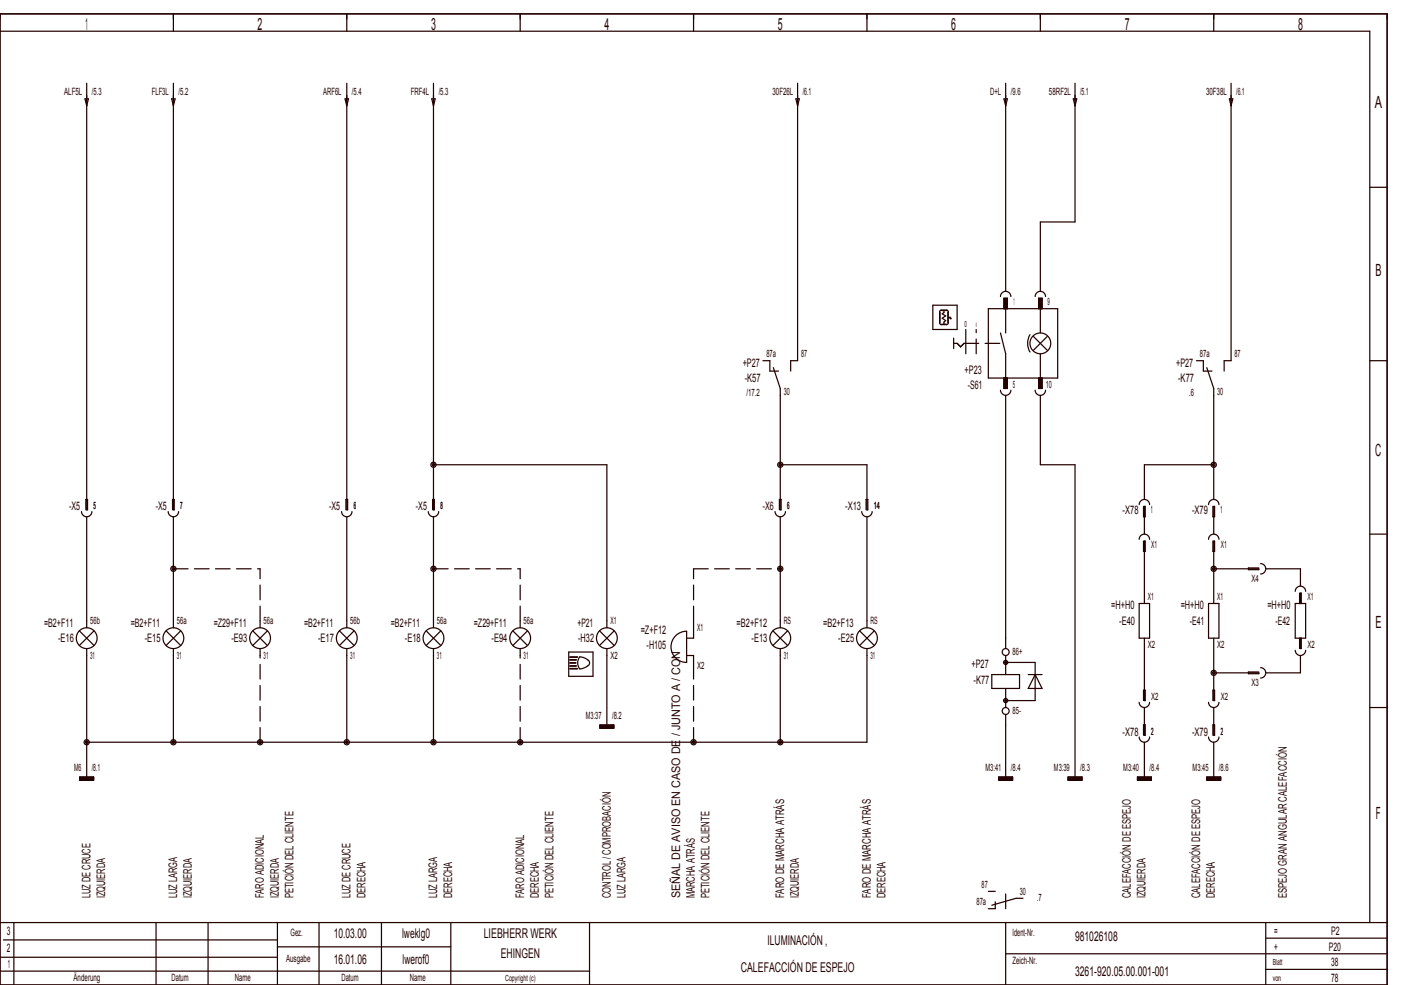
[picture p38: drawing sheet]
<svg xmlns="http://www.w3.org/2000/svg" width="404mm" height="284mm" viewBox="0 0 404 284" stroke-linecap="round" stroke-linejoin="round" font-family="sans-serif">
<defs><g id="words">
<g font-size="4.8" fill="#240000">
<text x="24.6" y="8.6">1</text>
<text x="74.3" y="8.6">2</text>
<text x="124.3" y="8.6">3</text>
<text x="174.3" y="8.6">4</text>
<text x="224.3" y="8.6">5</text>
<text x="274.3" y="8.6">6</text>
<text x="324.3" y="8.6">7</text>
<text x="374.3" y="8.6">8</text>
<text x="396.5" y="31.1">A</text>
<text x="396.7" y="79.6">B</text>
<text x="396.6" y="131.6">C</text>
<text x="396.7" y="181.1">E</text>
<text x="396.8" y="236.1">F</text>
</g>
<g font-size="3.9" fill="#240000">
<text x="96.2" y="270.3">10.03.00</text>
<text x="116" y="270.3">lweklg0</text>
<text x="139.5" y="270.3">LIEBHERR WERK</text>
<text x="221.3" y="272.3">ILUMINACIÓN ,</text>
<text x="310" y="271.3">981026108</text>
<text x="96.2" y="277.8">16.01.06</text>
<text x="116.1" y="277.8">lwerof0</text>
<text x="144.4" y="276.3">EHINGEN</text>
<text x="213.6" y="280.3">CALEFACCIÓN DE ESPEJO</text>
<text x="310" y="281.3">3261­920.05.00.001­001</text>
</g>
<g font-size="3.4" fill="#240000">
<text x="214.2" y="105.7">+P27</text>
<text x="278.2" y="107.7">+P23</text>
<text x="339.2" y="105.7">+P27</text>
<text x="214.7" y="110.1">­K57</text>
<text x="279.1" y="112.1">­S61</text>
<text x="339.7" y="110.1">­K77</text>
<text x="19.9" y="147.1">­X5</text>
<text x="44.9" y="147.1">­X5</text>
<text x="94.9" y="147.1">­X5</text>
<text x="119.9" y="147.1">­X5</text>
<text x="219.9" y="147.1">­X6</text>
<text x="243.7" y="147.1">­X13</text>
<text x="323.7" y="148.1">­X78</text>
<text x="343.7" y="148.1">­X79</text>
<text x="320.5" y="175.7">=H+H0</text>
<text x="340.5" y="175.7">=H+H0</text>
<text x="365.5" y="175.7">=H+H0</text>
<text x="12.7" y="180.7">=B2+F11</text>
<text x="16.7" y="185.1">­E16</text>
<text x="37.7" y="180.7">=B2+F11</text>
<text x="41.7" y="185.1">­E15</text>
<text x="61.6" y="180.7">=Z29+F11</text>
<text x="66.7" y="185.1">­E93</text>
<text x="87.7" y="180.7">=B2+F11</text>
<text x="91.7" y="185.1">­E17</text>
<text x="112.7" y="180.7">=B2+F11</text>
<text x="116.7" y="185.1">­E18</text>
<text x="136.6" y="180.7">=Z29+F11</text>
<text x="141.7" y="185.1">­E94</text>
<text x="166.5" y="180.7">+P21</text>
<text x="166.7" y="185.1">­H32</text>
<text x="184.8" y="182.7">=Z+F12</text>
<text x="212.4" y="180.7">=B2+F12</text>
<text x="216.7" y="185.1">­E13</text>
<text x="237.3" y="180.7">=B2+F13</text>
<text x="241.7" y="185.1">­E25</text>
<text x="322.7" y="180.1">­E40</text>
<text x="343.1" y="180.1">­E41</text>
<text x="367.8" y="180.1">­E42</text>
<text x="186.5" y="187.1">­H105</text>
<text x="280.2" y="192.7">+P27</text>
<text x="280.7" y="197.1">­K77</text>
<text x="323.7" y="212.1">­X78</text>
<text x="343.7" y="212.1">­X79</text>
<text x="26.1" y="259" transform="rotate(-90 26.1 259)">LUZ DE CRUCE</text>
<text x="30.4" y="259" transform="rotate(-90 30.4 259)">IZQUIERDA</text>
<text x="51.1" y="259" transform="rotate(-90 51.1 259)">LUZ LARGA</text>
<text x="55.4" y="259" transform="rotate(-90 55.4 259)">IZQUIERDA</text>
<text x="76.1" y="259" transform="rotate(-90 76.1 259)">FARO ADICIONAL</text>
<text x="80.4" y="259" transform="rotate(-90 80.4 259)">IZQUIERDA</text>
<text x="84.6" y="259" transform="rotate(-90 84.6 259)">PETICIÓN DEL CLIENTE</text>
<text x="101.1" y="259" transform="rotate(-90 101.1 259)">LUZ DE CRUCE</text>
<text x="105.4" y="259" transform="rotate(-90 105.4 259)">DERECHA</text>
<text x="126.1" y="259" transform="rotate(-90 126.1 259)">LUZ LARGA</text>
<text x="130.4" y="259" transform="rotate(-90 130.4 259)">DERECHA</text>
<text x="151.1" y="259" transform="rotate(-90 151.1 259)">FARO ADICIONAL</text>
<text x="155.4" y="259" transform="rotate(-90 155.4 259)">DERECHA</text>
<text x="159.6" y="259" transform="rotate(-90 159.6 259)">PETICIÓN DEL CLIENTE</text>
<text x="176.1" y="259" transform="rotate(-90 176.1 259)">CONTROL / COMPROBACIÓN</text>
<text x="180.4" y="259" transform="rotate(-90 180.4 259)">LUZ LARGA</text>
<text x="196.1" y="259" transform="rotate(-90 196.1 259)">SEÑAL DE AVISO EN CASO DE / JUNTO A / CON</text>
<text x="200.4" y="259" transform="rotate(-90 200.4 259)">MARCHA ATRÁS</text>
<text x="204.6" y="259" transform="rotate(-90 204.6 259)">PETICIÓN DEL CLIENTE</text>
<text x="226.1" y="259" transform="rotate(-90 226.1 259)">FARO DE MARCHA ATRÁS</text>
<text x="230.4" y="259" transform="rotate(-90 230.4 259)">IZQUIERDA</text>
<text x="251.1" y="259" transform="rotate(-90 251.1 259)">FARO DE MARCHA ATRÁS</text>
<text x="255.4" y="259" transform="rotate(-90 255.4 259)">DERECHA</text>
<text x="326.1" y="259" transform="rotate(-90 326.1 259)">CALEFACCIÓN DE ESPEJO</text>
<text x="330.4" y="259" transform="rotate(-90 330.4 259)">IZQUIERDA</text>
<text x="346.1" y="259" transform="rotate(-90 346.1 259)">CALEFACCIÓN DE ESPEJO</text>
<text x="350.4" y="259" transform="rotate(-90 350.4 259)">DERECHA</text>
<text x="371.1" y="259" transform="rotate(-90 371.1 259)">ESPEJO GRAN ANGULAR CALEFACCIÓN</text>
<text x="2" y="269.6">3</text>
<text x="367.5" y="269.6">=</text>
<text x="383.8" y="269.6">P2</text>
<text x="2" y="274.6">2</text>
<text x="367.5" y="274.1">+</text>
<text x="383.2" y="274.1">P20</text>
<text x="2.2" y="279.1">1</text>
<text x="383.9" y="278.6">38</text>
<text x="383.9" y="283.1">78</text>
</g>
<g font-size="2.9" fill="#240000">
<text x="18.5" y="27.4">ALF5L</text>
<text x="26.5" y="27.4">/5.3</text>
<text x="43.8" y="27.4">FLF3L</text>
<text x="51.5" y="27.4">/5.2</text>
<text x="93.2" y="27.4">ARF6L</text>
<text x="101.5" y="27.4">/5.4</text>
<text x="118.5" y="27.4">FRF4L</text>
<text x="126.5" y="27.4">/5.3</text>
<text x="222.8" y="27.4">30F26L</text>
<text x="231.5" y="27.4">/6.1</text>
<text x="285.5" y="27.4">D+L</text>
<text x="291.5" y="27.4">/9.6</text>
<text x="302.5" y="27.4">58RF2L</text>
<text x="311.5" y="27.4">/5.1</text>
<text x="347.8" y="27.4">30F38L</text>
<text x="356.5" y="27.4">/6.1</text>
<text x="292.3" y="87.9">1</text>
<text x="302.1" y="87.9">9</text>
<text x="221" y="103">87a</text>
<text x="231" y="103">87</text>
<text x="346" y="103">87a</text>
<text x="356" y="103">87</text>
<text x="226" y="113.9">30</text>
<text x="292.1" y="111.9">5</text>
<text x="301.6" y="111.9">10</text>
<text x="351" y="113.9">30</text>
<text x="215.3" y="114.3">/17.2</text>
<text x="342.9" y="114.3">.6</text>
<text x="27" y="146.9">5</text>
<text x="52" y="146.9">7</text>
<text x="102" y="146.9">6</text>
<text x="127" y="146.9">8</text>
<text x="227" y="146.9">6</text>
<text x="252" y="146.9">14</text>
<text x="332" y="147.9">1</text>
<text x="352" y="147.9">1</text>
<text x="332" y="157.9">X1</text>
<text x="352" y="157.9">X1</text>
<text x="360.9" y="167.8">X4</text>
<text x="331" y="173">X1</text>
<text x="351" y="173">X1</text>
<text x="377" y="172.9">X1</text>
<text x="26" y="179.9">56b</text>
<text x="51" y="179.9">56a</text>
<text x="76" y="179.9">56a</text>
<text x="101" y="179.9">56b</text>
<text x="126" y="179.9">56a</text>
<text x="151" y="179.9">56a</text>
<text x="176" y="179.9">X1</text>
<text x="226" y="179.9">RS</text>
<text x="251" y="179.9">RS</text>
<text x="201" y="181.8">X1</text>
<text x="26" y="189.9">31</text>
<text x="51" y="189.9">31</text>
<text x="76" y="189.9">31</text>
<text x="101" y="189.9">31</text>
<text x="126" y="189.9">31</text>
<text x="151" y="189.9">31</text>
<text x="176" y="189.9">X2</text>
<text x="226" y="189.9">31</text>
<text x="251" y="189.9">31</text>
<text x="292" y="188.9">86+</text>
<text x="331" y="186.8">X2</text>
<text x="351" y="186.8">X2</text>
<text x="377" y="186.9">X2</text>
<text x="201" y="193">X2</text>
<text x="360.9" y="197.8">X3</text>
<text x="332" y="201.9">X2</text>
<text x="352" y="201.9">X2</text>
<text x="168.9" y="207.4">M3:37</text>
<text x="176.5" y="207.4">/8.2</text>
<text x="292" y="205.9">85­</text>
<text x="332" y="211.9">2</text>
<text x="352" y="211.9">2</text>
<text x="21.4" y="222.4">M6</text>
<text x="26.5" y="222.4">/8.1</text>
<text x="284.2" y="222.4">M3:41</text>
<text x="291.5" y="222.4">/8.4</text>
<text x="303.9" y="222.4">M3:39</text>
<text x="311.5" y="222.4">/8.3</text>
<text x="323.9" y="222.4">M3:40</text>
<text x="331.5" y="222.4">/8.4</text>
<text x="343.9" y="222.4">M3:45</text>
<text x="351.5" y="222.4">/8.6</text>
<text x="283.1" y="256">87</text>
<text x="294.1" y="258">30</text>
<text x="281.6" y="261">87a</text>
<text x="299" y="259.9">.7</text>
<text x="83.8" y="269.9">Gez.</text>
<text x="292" y="269.9">Ident­Nr.</text>
<text x="82.5" y="277.4">Ausgabe</text>
<text x="292" y="277.9">Zeich­Nr.</text>
<text x="21.2" y="282.9">Änderung</text>
<text x="49.5" y="282.9">Datum</text>
<text x="67.7" y="282.9">Name</text>
<text x="98.5" y="282.9">Datum</text>
<text x="118.2" y="282.9">Name</text>
</g>
<g font-size="2.4" fill="#240000">
<text x="278.1" y="94.3">0</text>
<text x="367" y="278.3">Blatt</text>
<text x="145.7" y="282.8">Copyright (c)</text>
<text x="367" y="282.8">von</text>
</g>
<text font-size="1.8" fill="#240000" x="281.4" y="94.3">I</text>
</g></defs>
<g fill="none" stroke="#240000" stroke-width=".35">
<path d="M0 4h400v280h-400zM0 9h395v257M50 4v5M100 4v5M150 4v5M200 4v5M250 4v5M300 4v5M350 4v5M24.5 28.5h1l-.5 2zM25 24v123h.2v-3h-.4v3M49.5 28.5h1l-.5 2z"/>
<path d="M50 24v123h.2v-3h-.5v3M99.5 28.5h1l-.5 2zM100 24v123h.2v-3h-.5v3M124.5 28.5h1l-.5 2zM125 24v123h.3v-3h-.6v3M229.5 28.5h1l-.5 2zM230 24v80h-2v3M289.5 28.5h1l-.5 2zM290 24v60M309.5 28.5h1l-.5 2zM310 24v40h-10v20M354.5 28.5h1l-.5 2z"/>
<path d="M355 24v80h-2v3M395 54h5M269 88h7v7h-7zM271 89.6l.5-.2h1.4l.5 .2 .1 3.5-.3 .4-1.7 .1-.5-.2zM271.1 90v3M271.5 93.5h1.4M271.5 89.5h1.4M272.2 89.5v.6l-.5 .4 1 .6-1 .7 1 .6-.5 .5v.6M273.3 90v3M273.5 91.5h.5l.3 .4-.3-.2M273.5 91.6l.5 .1M275 97.5v3"/>
<path d="M276 99l1 1 1-1M278.5 95v7M285 89h20v20h-20zM288.5 85.5a1.5 1.5 0 0 1 1.5-1.5 1.5 1.5 0 0 1 1.5 1.5M288.5 96l1.5 6v7M289.5 89v-3h1v3M290 89v7M297 96.5a5 5 0 0 0 0 5M298 97l4 4M298.5 85.5a1.5 1.5 0 0 1 1.5-1.5 1.5 1.5 0 0 1 1.5 1.5M299.5 89v-3h1v3M300 89v7"/>
<path d="M302 97l-4 4M220 104h2v3h2.5M223 106l2 6v35h.2v-3h-.5v3M288.5 112.5a1.5 1.5 0 0 0 1.5 1.5 1.5 1.5 0 0 0 1.5-1.5M289.5 109v3h1v-3M290 114v73M298.5 112.5a1.5 1.5 0 0 0 1.5 1.5 1.5 1.5 0 0 0 1.5-1.5M299.5 109v3h1v-3M300 102v7M300 114v20h10v90M345 104h2v3h2.5M348 106l2 6v32"/>
<path d="M395 104h5M125 134h50v47M225 134h25v13h.3v-3h-.5v3M350 134h-20v10M23.5 147.5a1.5 1.5 0 0 0 1.5 1.5 1.5 1.5 0 0 0 1.5-1.5M25 149v32M48.5 147.5a1.5 1.5 0 0 0 1.5 1.5 1.5 1.5 0 0 0 1.5-1.5M50 149v32M98.5 147.5a1.5 1.5 0 0 0 1.5 1.5 1.5 1.5 0 0 0 1.5-1.5M100 149v32M123.5 147.5a1.5 1.5 0 0 0 1.5 1.5 1.5 1.5 0 0 0 1.5-1.5M125 149v32"/>
<path d="M223.5 147.5a1.5 1.5 0 0 0 1.5 1.5 1.5 1.5 0 0 0 1.5-1.5M225 149v32M248.5 147.5a1.5 1.5 0 0 0 1.5 1.5 1.5 1.5 0 0 0 1.5-1.5M250 149v32M328.5 155.5a1.5 1.5 0 0 1 1.5-1.5 1.5 1.5 0 0 1 1.5 1.5M328.5 145.5a1.5 1.5 0 0 1 1.5-1.5 1.5 1.5 0 0 1 1.5 1.5M329.8 156v3h.4v-3h-.2v18M329.8 146v3h.4v-3h-.2v8M348.5 155.5a1.5 1.5 0 0 1 1.5-1.5 1.5 1.5 0 0 1 1.5 1.5M348.5 145.5a1.5 1.5 0 0 1 1.5-1.5 1.5 1.5 0 0 1 1.5 1.5M349.7 146v3h.5v-3h-.2v8M349.7 156v3h.5v-3h-.2v18"/>
<path d="M395 154h5M75 179v2M150 179v2M200 179v5h-2M328.5 174h3v10h-3zM348.5 174h3v10h-3zM363 163.8h-3v.5h3v-.3h-13M363.5 162.5a1.5 1.5 0 0 1 1.5 1.5 1.5 1.5 0 0 1-1.5 1.5M365 164h10v5M373.5 170.5a1.5 1.5 0 0 1 1.5-1.5 1.5 1.5 0 0 1 1.5 1.5M373.5 174h3v10h-3zM374.7 171v3"/>
<path d="M375 174v-3h.3v3M22.9 181.9l4.2 4.2M25 187v37M27.1 181.9l-4.2 4.2M47.9 181.9l4.2 4.2M50 187v27M52.1 181.9l-4.2 4.2M72.9 181.9l4.2 4.2M75 187v2M77.1 181.9l-4.2 4.2M97.9 181.9l4.2 4.2M100 187v27"/>
<path d="M102.1 181.9l-4.2 4.2M122.9 181.9l4.2 4.2M125 187v27M127.1 181.9l-4.2 4.2M147.9 181.9l4.2 4.2M150 187v2M152.1 181.9l-4.2 4.2M164 188h7v7h-7zM164.3 192.9h2.3M164.3 192.7h2.2M164.3 192.1h1.9M164.3 191.9h1.9"/>
<path d="M164.3 191.2h1.8M164.3 191.1h1.8M164.3 190.3h1.9M164.3 190.2h1.9M164.3 189.5h2.2M164.3 189.4h2.3M167.2 192.9l-.6-1.5 .1-1.1 .5-.9a2.94 2.94 0 0 1 2.8 1.7 3.1 3.1 0 0 1-2.8 1.8M172.9 181.9l4.2 4.2M175 187v22M177.1 181.9l-4.2 4.2M195.1 183.1a4.5 4.5 0 0 1 2.9-1.1v9a4.5 4.5 0 0 1-4.2-3 4.5 4.5 0 0 1 1.3-4.9zM198 189h2v5"/>
<path d="M222.9 181.9l4.2 4.2M225 187v27M227.1 181.9l-4.2 4.2M247.9 181.9l4.2 4.2M250 187v27h-225M252.1 181.9l-4.2 4.2M286 194.5h8v4h-8zM290 191h8.5v11h-8.5M290 189v5.5M290 198.5v5.5M296.5 194.5h4M298.5 194.5l2 4h-4z"/>
<path d="M330 184v18h.2v-3h-.4v3M350 184v18h.2v-3h-.5v3M363 193.8h-3v.5h3v-.3h-13M363.5 192.5a1.5 1.5 0 0 1 1.5 1.5 1.5 1.5 0 0 1-1.5 1.5M373.5 187.5a1.5 1.5 0 0 0 1.5 1.5 1.5 1.5 0 0 0 1.5-1.5M374.7 184v3M375 184v3h.3v-3M375 189v5h-10M173 209h4v1h-4zM173 209.9h4M173 209.8h4M173 209.7h4"/>
<path d="M173 209.6h4M173 209.5h4M173 209.4h4M173 209.3h4M173 209.2h4M173 209.1h4M290 206v18M328.5 202.5a1.5 1.5 0 0 0 1.5 1.5 1.5 1.5 0 0 0 1.5-1.5M328.5 212.5a1.5 1.5 0 0 0 1.5 1.5 1.5 1.5 0 0 0 1.5-1.5M330 204v8h.2v-3h-.4v3M330 214v10M348.5 202.5a1.5 1.5 0 0 0 1.5 1.5 1.5 1.5 0 0 0 1.5-1.5"/>
<path d="M348.5 212.5a1.5 1.5 0 0 0 1.5 1.5 1.5 1.5 0 0 0 1.5-1.5M350 204v8h.2v-3h-.5v3M350 214v10M395 204h5M23 224h4v1h-4zM23 224.9h4M23 224.8h4M23 224.7h4M23 224.6h4M23 224.5h4M23 224.4h4M23 224.3h4"/>
<path d="M23 224.2h4M23 224.1h4M288 224h4v1h-4zM288 224.9h4M288 224.8h4M288 224.7h4M288 224.6h4M288 224.5h4M288 224.4h4M288 224.3h4M288 224.2h4M288 224.1h4"/>
<path d="M308 224h4v1h-4zM308 224.9h4M308 224.8h4M308 224.7h4M308 224.6h4M308 224.5h4M308 224.4h4M308 224.3h4M308 224.2h4M308 224.1h4M328 224h4v1h-4zM328 224.9h4"/>
<path d="M328 224.8h4M328 224.7h4M328 224.6h4M328 224.5h4M328 224.4h4M328 224.3h4M328 224.2h4M328 224.1h4M348 224h4v1h-4zM348 224.9h4M348 224.8h4M348 224.7h4"/>
<path d="M348 224.6h4M348 224.5h4M348 224.4h4M348 224.3h4M348 224.2h4M348 224.1h4M285 257h2M295 259h-2l-7 2M0 276h80M0 266h400M1 271h79M4 266v18"/>
<path d="M45 266v18M60 266v18M80 266v18M80 273h50M92 266v18M110 266v18M130 266v18M170 266v18M287 260v2h-2M290 266v18M290 275h110M365 266v18"/>
<path d="M365 279.5h35M365 270.5h35M0 280h170"/>
<circle cx="300" cy="99" r="3"/>
<circle cx="125" cy="134" r=".75"/>
<circle cx="125" cy="134" r=".38"/>
<circle cx="225" cy="134" r=".75"/>
<circle cx="225" cy="134" r=".38"/>
<circle cx="350" cy="134" r=".75"/>
<circle cx="350" cy="134" r=".38"/>
<circle cx="50" cy="164" r=".75"/>
<circle cx="50" cy="164" r=".38"/>
<circle cx="125" cy="164" r=".75"/>
<circle cx="125" cy="164" r=".38"/>
<circle cx="225" cy="164" r=".75"/>
<circle cx="225" cy="164" r=".38"/>
<circle cx="350" cy="164" r=".75"/>
<circle cx="350" cy="164" r=".38"/>
<circle cx="25" cy="184" r="3"/>
<circle cx="50" cy="184" r="3"/>
<circle cx="75" cy="184" r="3"/>
<circle cx="100" cy="184" r="3"/>
<circle cx="125" cy="184" r="3"/>
<circle cx="150" cy="184" r="3"/>
<circle cx="175" cy="184" r="3"/>
<circle cx="225" cy="184" r="3"/>
<circle cx="250" cy="184" r="3"/>
<circle cx="290" cy="188" r="1"/>
<circle cx="290" cy="191" r=".6"/>
<circle cx="290" cy="191" r=".3"/>
<circle cx="350" cy="194" r=".75"/>
<circle cx="350" cy="194" r=".38"/>
<circle cx="25" cy="214" r=".75"/>
<circle cx="25" cy="214" r=".38"/>
<circle cx="50" cy="214" r=".75"/>
<circle cx="50" cy="214" r=".38"/>
<circle cx="75" cy="214" r=".75"/>
<circle cx="75" cy="214" r=".38"/>
<circle cx="100" cy="214" r=".75"/>
<circle cx="100" cy="214" r=".38"/>
<circle cx="125" cy="214" r=".75"/>
<circle cx="125" cy="214" r=".38"/>
<circle cx="150" cy="214" r=".75"/>
<circle cx="150" cy="214" r=".38"/>
<circle cx="200" cy="214" r=".75"/>
<circle cx="200" cy="214" r=".38"/>
<circle cx="225" cy="214" r=".75"/>
<circle cx="225" cy="214" r=".38"/>
<circle cx="290" cy="205" r="1"/>
<circle cx="290" cy="202" r=".6"/>
<circle cx="290" cy="202" r=".3"/>
</g>
<g fill="none" stroke="#240000" stroke-width=".35" stroke-dasharray="4.2 1.8">
<path d="M275 99h1M276 99l1 1M278 99h11M277 100l1-1M281.5 102v-7M50 164h25M75 179v-15M125 164h25M150 179v-15M200 179v-15M200 164h25M75 214v-25"/>
<path d="M150 214v-25M200 214v-20M290 262v-6"/>
</g>
<g fill="#240000" stroke="#240000" stroke-width=".35">
<path d="M289.5 86h1v3h-1z"/>
<path d="M299.5 86h1v3h-1z"/>
<path d="M299.5 109h1v3h-1z"/>
<path d="M289.5 109h1v3h-1z"/>
</g>
<use href="#words"/>
</svg>
